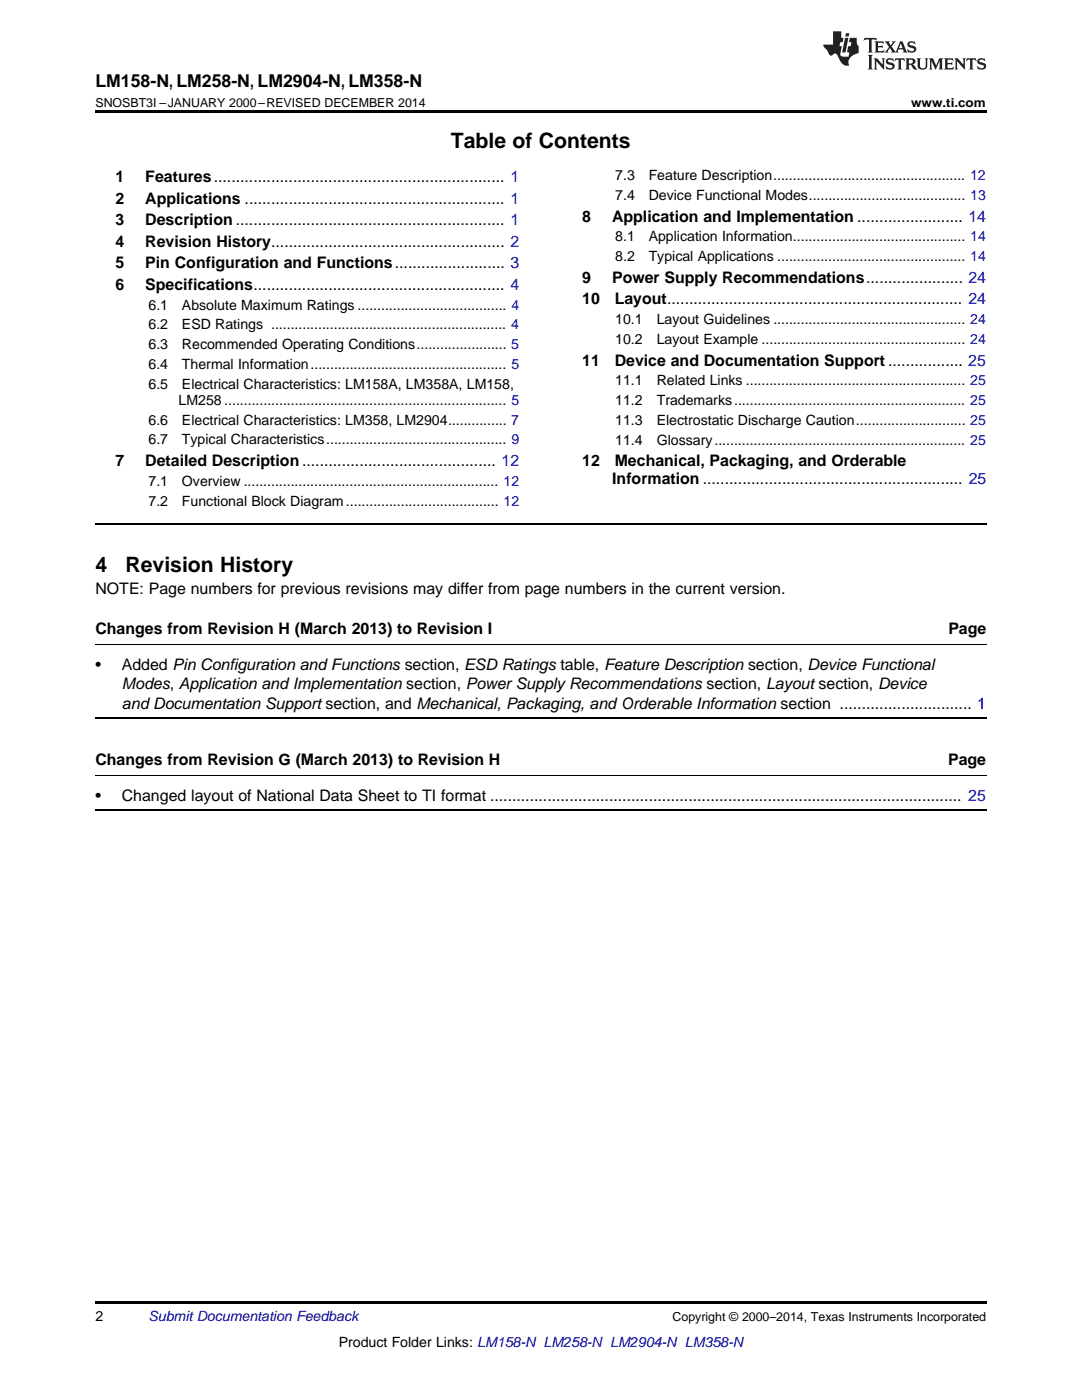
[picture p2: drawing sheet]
<svg xmlns="http://www.w3.org/2000/svg" width="216mm" height="279mm" viewBox="0 0 216 279" stroke-linecap="round" stroke-linejoin="round" font-family="sans-serif">
<defs><g id="words">
<g font-size="4.2">
<text x="90" y="29.6">Table of Contents</text>
<text x="19" y="114.2">4</text>
<text x="25" y="114.2">Revision History</text>
</g>
<text font-size="3.5" x="19" y="17.3">LM158-N, LM258-N, LM2904-N, LM358-N</text>
<g font-size="3.2">
<text x="23" y="36.3">1</text>
<text x="23" y="40.6">2</text>
<text x="29" y="36.3">Features.................................................................. 1</text>
<text x="29" y="40.6">Applications ........................................................... 1</text>
<text x="23" y="44.9">3</text>
<text x="29" y="44.9">Description ............................................................. 1</text>
<text x="116.2" y="44.2">8</text>
<text x="122.1" y="44.2">Application and Implementation ........................ 14</text>
<text x="23" y="49.2">4</text>
<text x="23" y="53.6">5</text>
<text x="29" y="49.2">Revision History..................................................... 2</text>
<text x="29" y="53.6">Pin Configuration and Functions......................... 3</text>
<text x="23" y="57.9">6</text>
<text x="29" y="57.9">Specifications......................................................... 4</text>
<text x="116.2" y="56.4">9</text>
<text x="122.1" y="56.4">Power Supply Recommendations...................... 24</text>
<text x="116.2" y="60.7">10</text>
<text x="122.7" y="60.7">Layout................................................................... 24</text>
<text x="116.2" y="73">11</text>
<text x="122.7" y="73">Device and Documentation Support ................. 25</text>
<text x="23" y="93">7</text>
<text x="29" y="93">Detailed Description............................................ 12</text>
<text x="116.2" y="93.1">12</text>
<text x="122.7" y="93.1">Mechanical, Packaging, and Orderable</text>
<text x="122.2" y="96.6">Information ........................................................... 25</text>
<text x="19" y="118.5">NOTE: Page numbers for previous revisions may differ from page numbers in the current version.</text>
<text x="19" y="126.6">Changes from Revision H (March 2013) to Revision I</text>
<text x="189.2" y="126.6">Page</text>
<text x="19" y="133.7">•</text>
<text x="24.3" y="133.7">Added Pin Configuration and Functions section, ESD Ratings table, Feature Description section, Device Functional</text>
<text x="24.3" y="137.5">Modes, Application and Implementation section, Power Supply Recommendations section, Layout section, Device</text>
<text x="24.3" y="141.4">and Documentation Support section, and Mechanical, Packaging, and Orderable Information section .............................. 1</text>
<text x="19" y="152.7">Changes from Revision G (March 2013) to Revision H</text>
<text x="189.2" y="152.7">Page</text>
<text x="19" y="159.8">•</text>
<text x="24.3" y="159.8">Changed layout of National Data Sheet to TI format ........................................................................................................... 25</text>
</g>
<g font-size="2.8">
<text x="122.8" y="36">7.3</text>
<text x="129.4" y="36">Feature Description................................................. 12</text>
<text x="122.8" y="39.9">7.4</text>
<text x="129.4" y="39.9">Device Functional Modes........................................ 13</text>
<text x="122.8" y="48.2">8.1</text>
<text x="122.8" y="52.1">8.2</text>
<text x="129.4" y="48.2">Application Information............................................ 14</text>
<text x="129.4" y="52.1">Typical Applications ................................................ 14</text>
<text x="29.6" y="61.8">6.1</text>
<text x="29.6" y="65.8">6.2</text>
<text x="36.3" y="61.8">Absolute Maximum Ratings ...................................... 4</text>
<text x="36.3" y="65.8">ESD Ratings ............................................................ 4</text>
<text x="122.8" y="64.7">10.1</text>
<text x="131" y="64.7">Layout Guidelines ................................................. 24</text>
<text x="29.6" y="69.7">6.3</text>
<text x="36.3" y="69.7">Recommended Operating Conditions....................... 5</text>
<text x="122.8" y="68.7">10.2</text>
<text x="131" y="68.7">Layout Example .................................................... 24</text>
<text x="29.6" y="73.7">6.4</text>
<text x="29.6" y="77.6">6.5</text>
<text x="36.3" y="73.7">Thermal Information.................................................. 5</text>
<text x="36.3" y="77.6">Electrical Characteristics: LM158A, LM358A, LM158,</text>
<text x="122.8" y="76.9">11.1</text>
<text x="131" y="76.9">Related Links ........................................................ 25</text>
<text x="35.6" y="80.8">LM258 ........................................................................ 5</text>
<text x="122.8" y="80.9">11.2</text>
<text x="131" y="80.9">Trademarks........................................................... 25</text>
<text x="29.6" y="84.7">6.6</text>
<text x="29.6" y="88.7">6.7</text>
<text x="36.3" y="84.7">Electrical Characteristics: LM358, LM2904............... 7</text>
<text x="36.3" y="88.7">Typical Characteristics.............................................. 9</text>
<text x="122.8" y="84.8">11.3</text>
<text x="122.8" y="88.8">11.4</text>
<text x="131" y="84.8">Electrostatic Discharge Caution............................ 25</text>
<text x="131" y="88.8">Glossary................................................................ 25</text>
<text x="29.6" y="96.9">7.1</text>
<text x="29.6" y="100.9">7.2</text>
<text x="36.3" y="96.9">Overview ................................................................. 12</text>
<text x="36.3" y="100.9">Functional Block Diagram....................................... 12</text>
<text x="19" y="263.6">2</text>
<text x="67.6" y="268.9">Product Folder Links: LM158-N LM258-N LM2904-N LM358-N</text>
</g>
<text font-size="2.8" fill="#0000c8" x="29.6" y="263.6">Submit Documentation Feedback</text>
<g font-size="2.5">
<text x="19" y="21.4">SNOSBT3I –JANUARY 2000–REVISED DECEMBER 2014</text>
<text x="181.8" y="21.4">www.ti.com</text>
<text x="134.2" y="263.6">Copyright © 2000–2014, Texas Instruments Incorporated</text>
</g>
</g></defs>
<path d="M19 22h177.8v.5h-177.8zM19 259.7h177.8v.5h-177.8z" fill="#000"/>
<path d="M19 104.6h177.8M19 143.4h177.8M19 161.7h177.8" fill="none" stroke="#000" stroke-width=".35"/>
<path d="M19 128.7h177.8M19 154.8h177.8" fill="none" stroke="#000" stroke-width=".2"/>
<g fill="#231f20">
<path d="M172.5 7.6l-.1 .5 .4-.2h.6v.1v2.1l-.2 .4h.9l-.2-.4v-2.1l.1-.1h.5l.5 .2-.2-.5zM174.5 8.3l.2 .3v1.5l-.2 .4h1.8l.2-.6a1.04 1.04 0 0 1-1.3 .2v-.7h.6l.3 .2v-.6l-.3 .2h-.6v-.6l.8-.1 .4 .3-.2-.5zM176.5 8.3l.9 1.1-.9 1.1h.8l-.2-.2 .4-.7 .5 .7-.2 .2h1.5l-.2-.2 .2-.4h.9l.1 .4-.2 .2h1l-.3-.3-.7-1.9h-.5l-.9 2-.8-1 .9-1h-.8l.1 .3-.4 .5-.3-.6 .1-.2zM179.7 8.6l.4 1h-.7zM181.3 8.4a.63 .63 0 0 0-.2 .7 .63 .63 0 0 0 .6 .4l.6 .2 .1 .2a.75 .75 0 0 1-.7 .4 .75 .75 0 0 1-.6-.5l.1 .7 .1-.1a1.11 1.11 0 0 0 1.5-.6 1.13 1.13 0 0 0-1.2-.8l-.1-.4a1.04 1.04 0 0 1 1.2 .2l-.2-.5-.2 .1-.4-.2zM173.2 10.9l.2 .4v2.2l-.2 .4h1l-.3-.4v-2.2l.3-.4zM174.3 11.6l.3 .4v1.5l-.3 .4h.8l-.2-.4v-1.3l1.5 1.7v-1.9l.2-.4h-.7l.2 .4v.9l-1.1-1.3zM177 11.8a.62 .62 0 0 0-.2 .7 .62 .62 0 0 0 .6 .4l.6 .1 .1 .3a.76 .76 0 0 1-.7 .3 .76 .76 0 0 1-.7-.4l.2 .7 .1-.1a1.11 1.11 0 0 0 1.5-.6 1.13 1.13 0 0 0-1.2-.8l-.1-.4a1.04 1.04 0 0 1 1.2 .2l-.2-.6-.2 .1-.5-.1zM178.7 11.6l-.2 .6a.61 .61 0 0 1 .8-.3v1.6l-.2 .4h.9l-.2-.4v-1.6a.63 .63 0 0 1 .7 .3l-.1-.6zM180.6 11.6l.3 .4v1.5l-.3 .4h1l-.2-.2-.1-.8 .6 .2a.76 .76 0 0 0 1.2 .7l-1-1a.58 .58 0 0 0 .6-.5 .58 .58 0 0 0-.5-.6zM181.4 11.9h.1a.45 .45 0 0 1 .5 .1 .45 .45 0 0 1 .1 .5l-.8 .2zM182.9 11.6l.2 .2a2.17 2.17 0 0 0 .3 1.9 .99 .99 0 0 0 1.6-.6v-1.1l.2-.4h-.7l.2 .2a1.92 1.92 0 0 1-.2 1.8 .6 .6 0 0 1-.9-.5v-1.1l.2-.4zM185.4 11.6l.2 .4v1.5l-.2 .4h.7l-.2-.4v-1.4l.8 1.8 .8-1.8v1.4l-.2 .4h.9l-.2-.4v-1.5l.2-.4h-.8l-.6 1.5-.6-1.5zM188.4 11.6l.2 .4v1.5l-.2 .4h1.8l.1-.6a1.04 1.04 0 0 1-1.2 .1v-.6h.5l.4 .2v-.6l-.4 .2h-.5v-.7h.8l.3 .3-.1-.6zM190.5 11.6l.2 .4v1.5l-.2 .4h.7l-.2-.4v-1.3l1.5 1.7v-1.9l.2-.4h-.7l.2 .4v.9l-1.1-1.3zM192.9 11.6l-.1 .6a.61 .61 0 0 1 .7-.3l.1 1.6-.3 .4h1l-.3-.4 .1-1.6a.63 .63 0 0 1 .7 .3l-.1-.6zM195.2 11.8a.62 .62 0 0 0-.2 .7 .62 .62 0 0 0 .6 .4l.6 .1 .1 .3a.76 .76 0 0 1-.7 .3 .76 .76 0 0 1-.6-.4l.1 .7 .1-.1a1.11 1.11 0 0 0 1.6-.6 1.13 1.13 0 0 0-1.3-.8l-.1-.4a1.04 1.04 0 0 1 1.2 .2l-.1-.6-.2 .1-.5-.1z"/>
<path d="M166.2 6.3v2.6h-1.9v.4l.8 .9a.91 .91 0 0 0 1 .8 .56 .56 0 0 1 .5-.3 .56 .56 0 0 1 .5 .3l.4 .8a1.53 1.53 0 0 0 1.9 1.2 1.54 1.54 0 0 1 1-2.1l.9-.3v-1.4a1.52 1.52 0 0 1-.4-1.6h-1.3l-.2 .8h.5l-.2 .8h-.5l-.1 1v.2l.4 .1-.2 .8a1.93 1.93 0 0 1-1.6-.3l.3-1.8h-.5l.2-.8h.4l.2-.8h-.4v-1.3zM168.6 7.6l-.6 2.9h.7l.6-2.9zM168.8 6.6l-.1 .7h.6l.2-.7z"/>
</g>
<use href="#words"/>
</svg>
